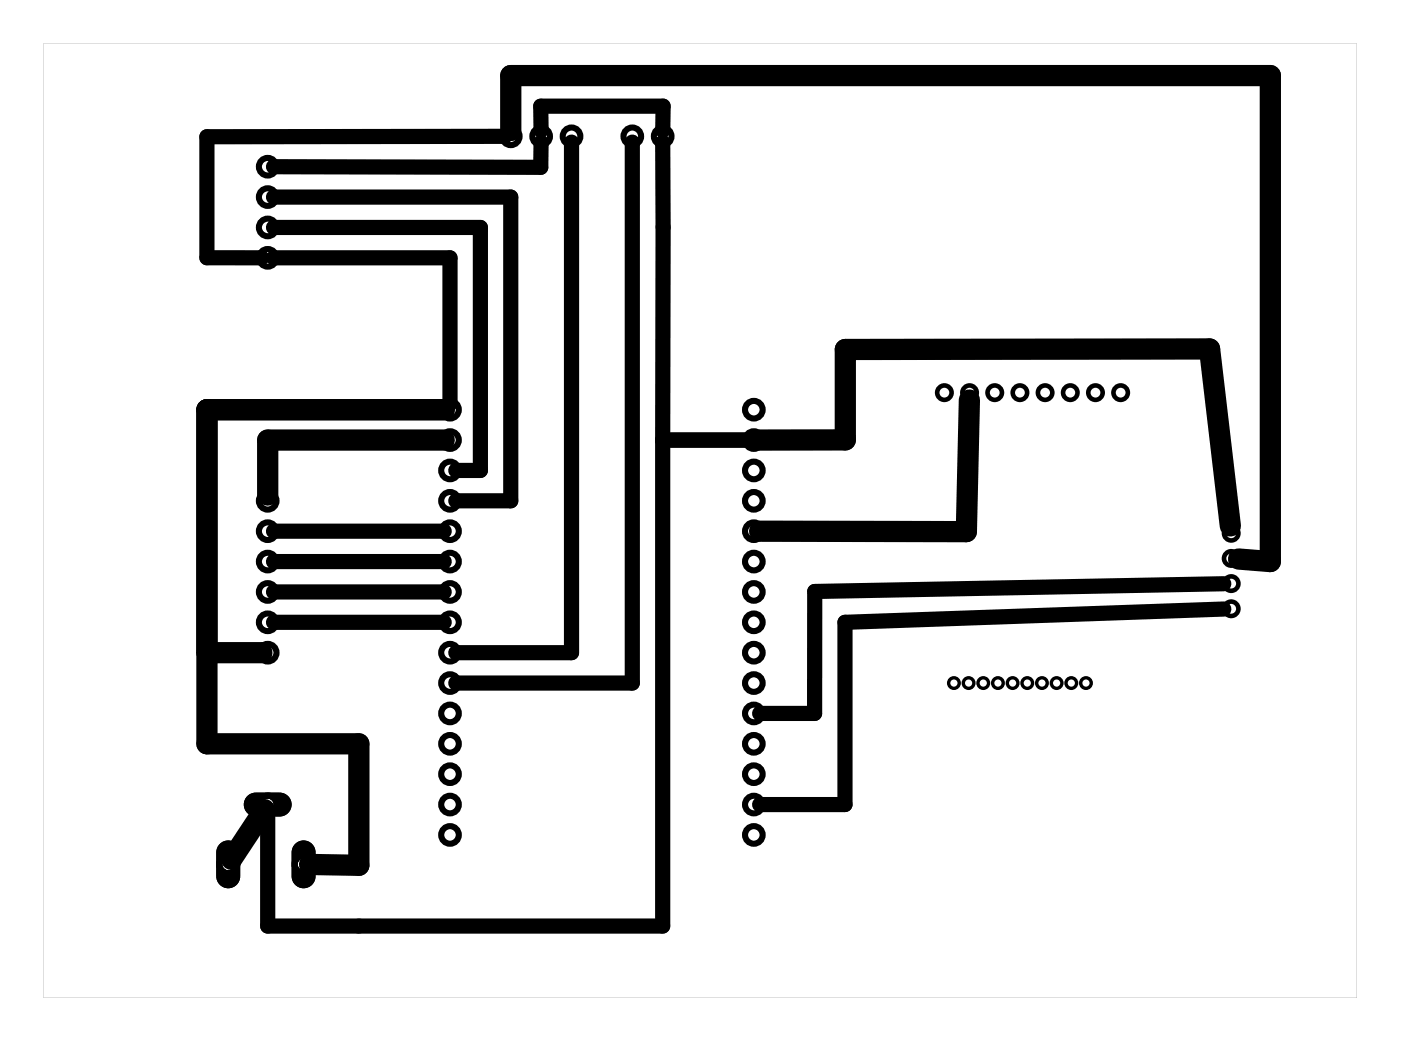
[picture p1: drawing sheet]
<svg xmlns="http://www.w3.org/2000/svg" width="117mm" height="87mm" viewBox="0 0 117 87" stroke-linecap="round" stroke-linejoin="round" font-family="sans-serif">
<g fill="#000">
<path d="M3.6 3.6v79.8h109.8v-79.8zM3.6 3.6h109.8v79.8h-109.8z"/>
<path d="M78.2 32.8a.79 .79 0 0 0 1.5 0 .79 .79 0 0 0-1.5 0zM78.5 32.8a.45 .45 0 0 1 .9 0 .45 .45 0 0 1-.9 0z"/>
<path d="M80.3 32.8a.79 .79 0 0 0 1.5 0 .79 .79 0 0 0-1.5 0zM80.6 32.8a.45 .45 0 0 1 .9 0 .45 .45 0 0 1-.9 0z"/>
<path d="M82.4 32.8a.8 .8 0 0 0 1.6 0 .8 .8 0 0 0-1.6 0zM82.8 32.8a.41 .41 0 0 1 .8 0 .41 .41 0 0 1-.8 0z"/>
<path d="M84.5 32.8a.8 .8 0 0 0 1.6 0 .8 .8 0 0 0-1.6 0zM84.9 32.8a.41 .41 0 0 1 .8 0 .41 .41 0 0 1-.8 0z"/>
<path d="M86.6 32.8a.8 .8 0 0 0 1.6 0 .8 .8 0 0 0-1.6 0zM87 32.8a.41 .41 0 0 1 .8 0 .41 .41 0 0 1-.8 0z"/>
<path d="M88.7 32.8a.8 .8 0 0 0 1.6 0 .8 .8 0 0 0-1.6 0zM89.1 32.8a.41 .41 0 0 1 .8 0 .41 .41 0 0 1-.8 0z"/>
<path d="M90.8 32.8a.8 .8 0 0 0 1.6 0 .8 .8 0 0 0-1.6 0zM91.2 32.8a.41 .41 0 0 1 .8 0 .41 .41 0 0 1-.8 0z"/>
<path d="M92.9 32.8a.8 .8 0 0 0 1.6 0 .8 .8 0 0 0-1.6 0zM93.3 32.8a.41 .41 0 0 1 .8 0 .41 .41 0 0 1-.8 0z"/>
<path d="M79.2 57.1a.58 .58 0 0 0 1.1 0 .58 .58 0 0 0-1.1 0zM79.4 57.1a.3 .3 0 0 1 .6 0 .3 .3 0 0 1-.6 0z"/>
<path d="M80.4 57.1a.6 .6 0 0 0 1.2 0 .6 .6 0 0 0-1.2 0zM80.7 57.1a.3 .3 0 0 1 .6 0 .3 .3 0 0 1-.6 0z"/>
<path d="M81.6 57.1a.6 .6 0 0 0 1.2 0 .6 .6 0 0 0-1.2 0zM81.9 57.1a.3 .3 0 0 1 .6 0 .3 .3 0 0 1-.6 0z"/>
<path d="M82.8 57.1a.6 .6 0 0 0 1.2 0 .6 .6 0 0 0-1.2 0zM83.1 57.1a.3 .3 0 0 1 .6 0 .3 .3 0 0 1-.6 0z"/>
<path d="M84.1 57.1a.58 .58 0 0 0 1.1 0 .58 .58 0 0 0-1.1 0zM84.4 57.1a.3 .3 0 0 1 .6 0 .3 .3 0 0 1-.6 0z"/>
<path d="M85.3 57.1a.6 .6 0 0 0 1.2 0 .6 .6 0 0 0-1.2 0zM85.6 57.1a.3 .3 0 0 1 .6 0 .3 .3 0 0 1-.6 0z"/>
<path d="M86.5 57.1a.6 .6 0 0 0 1.2 0 .6 .6 0 0 0-1.2 0zM86.8 57.1a.3 .3 0 0 1 .6 0 .3 .3 0 0 1-.6 0z"/>
<path d="M87.8 57.1a.58 .58 0 0 0 1.1 0 .58 .58 0 0 0-1.1 0zM88 57.1a.3 .3 0 0 1 .6 0 .3 .3 0 0 1-.6 0z"/>
<path d="M89 57.1a.58 .58 0 0 0 1.1 0 .58 .58 0 0 0-1.1 0zM89.3 57.1a.3 .3 0 0 1 .6 0 .3 .3 0 0 1-.6 0z"/>
<path d="M90.2 57.1a.6 .6 0 0 0 1.2 0 .6 .6 0 0 0-1.2 0zM90.5 57.1a.3 .3 0 0 1 .6 0 .3 .3 0 0 1-.6 0z"/>
<path d="M102.1 44.6a.8 .8 0 0 0 1.6 0 .8 .8 0 0 0-1.6 0zM102.5 44.6a.41 .41 0 0 1 .8 0 .41 .41 0 0 1-.8 0z"/>
<path d="M102.1 46.7a.8 .8 0 0 0 1.6 0 .8 .8 0 0 0-1.6 0zM102.5 46.7a.41 .41 0 0 1 .8 0 .41 .41 0 0 1-.8 0z"/>
<path d="M102.1 48.8a.8 .8 0 0 0 1.6 0 .8 .8 0 0 0-1.6 0zM102.5 48.8a.41 .41 0 0 1 .8 0 .41 .41 0 0 1-.8 0z"/>
<path d="M102.1 50.9a.8 .8 0 0 0 1.6 0 .8 .8 0 0 0-1.6 0zM102.5 50.9a.41 .41 0 0 1 .8 0 .41 .41 0 0 1-.8 0z"/>
<path d="M18.4 70.6l-.2 .3-.1 .4v2a1 1 0 0 0 1 1 1 1 0 0 0 1-1v-2a1 1 0 0 0-.6-.9 1 1 0 0 0-1.1 .2zM18.6 72.3a.5 .5 0 0 1 1 0 .5 .5 0 0 1-1 0z"/>
<path d="M18.4 70.6l-.2 .3-.1 .4v2a1 1 0 0 0 1 1 1 1 0 0 0 1-1v-2a1 1 0 0 0-.6-.9 1 1 0 0 0-1.1 .2zM18.6 72.3a.5 .5 0 0 1 1 0 .5 .5 0 0 1-1 0z"/>
<path d="M20.7 66.6a1 1 0 0 0-.2 1.1 1 1 0 0 0 .9 .6h2a1 1 0 0 0 1-1 1 1 0 0 0-1-1h-2l-.4 .1zM21.9 67.3a.5 .5 0 0 1 1 0 .5 .5 0 0 1-1 0z"/>
<path d="M20.7 66.6a1 1 0 0 0-.2 1.1 1 1 0 0 0 .9 .6h2a1 1 0 0 0 1-1 1 1 0 0 0-1-1h-2l-.4 .1zM21.9 67.3a.5 .5 0 0 1 1 0 .5 .5 0 0 1-1 0z"/>
<path d="M24.7 70.6l-.2 .3-.1 .4v2a1 1 0 0 0 1 1 1 1 0 0 0 1-1v-2a1 1 0 0 0-.6-.9 1 1 0 0 0-1.1 .2zM24.9 72.3a.5 .5 0 0 1 1 0 .5 .5 0 0 1-1 0z"/>
<path d="M24.7 70.6l-.2 .3-.1 .4v2a1 1 0 0 0 1 1 1 1 0 0 0 1-1v-2a1 1 0 0 0-.6-.9 1 1 0 0 0-1.1 .2zM24.9 72.3a.5 .5 0 0 1 1 0 .5 .5 0 0 1-1 0z"/>
</g>
<g fill="none" stroke="#000" stroke-width=".5">
<circle cx="19.1" cy="72.3" r=".75"/>
<circle cx="22.4" cy="67.3" r=".75"/>
<circle cx="25.4" cy="72.3" r=".75"/>
</g>
<g fill="none" stroke="#000" stroke-width=".51">
<circle cx="22.4" cy="19" r=".74"/>
<circle cx="22.4" cy="13.9" r=".74"/>
<circle cx="22.4" cy="16.5" r=".74"/>
<circle cx="42.7" cy="11.4" r=".74"/>
<circle cx="45.2" cy="11.4" r=".74"/>
<circle cx="47.8" cy="11.4" r=".74"/>
<circle cx="52.9" cy="11.4" r=".74"/>
<circle cx="55.4" cy="11.4" r=".74"/>
<circle cx="22.4" cy="21.6" r=".74"/>
<circle cx="37.6" cy="39.3" r=".74"/>
<circle cx="37.6" cy="34.3" r=".74"/>
<circle cx="37.6" cy="36.8" r=".74"/>
<circle cx="63" cy="39.3" r=".74"/>
<circle cx="63" cy="34.3" r=".74"/>
<circle cx="63" cy="36.8" r=".74"/>
<circle cx="22.4" cy="52" r=".74"/>
<circle cx="22.4" cy="54.6" r=".74"/>
<circle cx="22.4" cy="49.5" r=".74"/>
<circle cx="22.4" cy="47" r=".74"/>
<circle cx="22.4" cy="41.9" r=".74"/>
<circle cx="22.4" cy="44.4" r=".74"/>
<circle cx="37.6" cy="47" r=".74"/>
<circle cx="37.6" cy="44.4" r=".74"/>
<circle cx="37.6" cy="49.5" r=".74"/>
<circle cx="37.6" cy="52" r=".74"/>
<circle cx="37.6" cy="41.9" r=".74"/>
<circle cx="37.6" cy="54.6" r=".74"/>
<circle cx="37.6" cy="57.1" r=".74"/>
<circle cx="37.6" cy="59.7" r=".74"/>
<circle cx="63" cy="47" r=".74"/>
<circle cx="63" cy="49.5" r=".74"/>
<circle cx="63" cy="44.4" r=".74"/>
<circle cx="63" cy="52" r=".74"/>
<circle cx="63" cy="41.9" r=".74"/>
<circle cx="63" cy="54.6" r=".74"/>
<circle cx="63" cy="57.1" r=".74"/>
<circle cx="63" cy="59.7" r=".74"/>
<circle cx="37.6" cy="64.7" r=".74"/>
<circle cx="37.6" cy="62.2" r=".74"/>
<circle cx="37.6" cy="67.3" r=".74"/>
<circle cx="37.6" cy="69.8" r=".74"/>
<circle cx="63" cy="67.3" r=".74"/>
<circle cx="63" cy="64.7" r=".74"/>
<circle cx="63" cy="69.8" r=".74"/>
<circle cx="63" cy="62.2" r=".74"/>
</g>
<g fill="none" stroke="#000" stroke-width="1.3">
<path d="M22.9 16.5h19.8v25.4h-4.6M22.9 19h17.3v20.3h-2.1M42.2 11.4h-24.9v10.2h4.6M45.2 10.9v-2h10.2v2M45.2 11.9v2.1l-22.3-.1M47.8 11.9v42.7h-9.7M52.9 11.9v45.2h-14.8M55.4 11.9v65.5h-33v-9.6M22.9 21.6h14.7v12.2M55.4 36.8h7.1M22.9 49.5h14.2M22.9 52h14.2"/>
<path d="M22.9 44.4h14.2M22.9 47h14.2M102.3 48.8l-34.2 .7v10.2h-4.6M102.3 50.9l-31.7 1.1v15.3h-7.1"/>
</g>
<path d="M42.7 10.9v-4.6h63.5v40.7l-2.7-.3M37.1 36.8h-14.7v4.6M37.1 34.3h-19.8v27.9h12.7v10.2l-4.1-.1M63.5 36.8h7.2v-7.6h30.4l1.8 14.8M81 33.5l-.2 11-17.3-.1M17.3 54.6h4.6M22.1 67.7l-2.7 4.2" fill="none" stroke="#000" stroke-width="1.8"/>
</svg>
